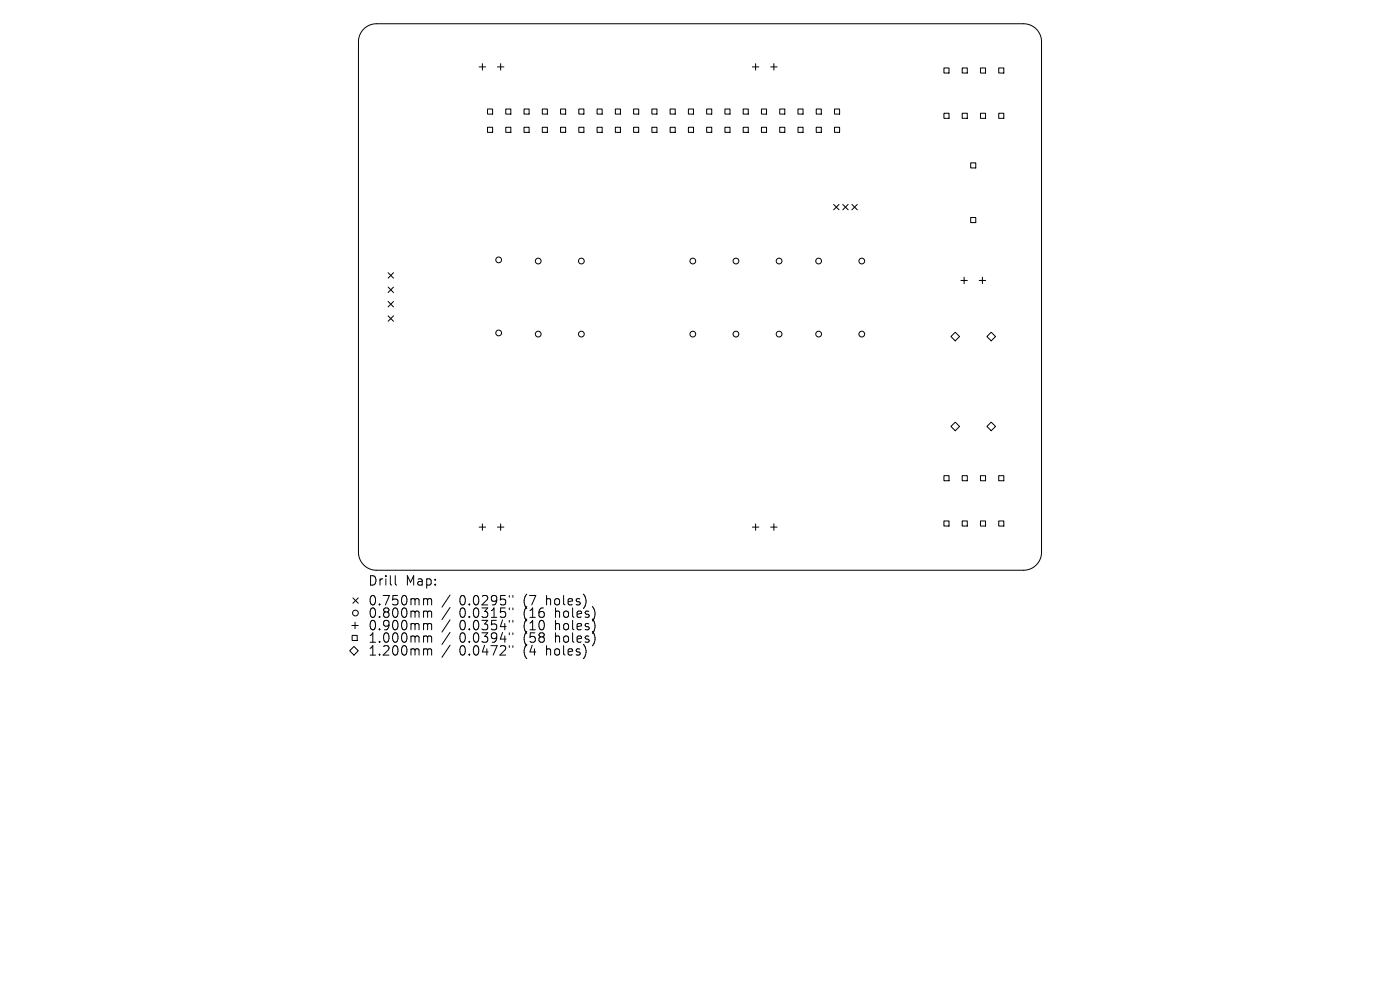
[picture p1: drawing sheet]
<svg xmlns="http://www.w3.org/2000/svg" width="297mm" height="210mm" viewBox="0 0 297 210" stroke-linecap="round" stroke-linejoin="round" font-family="sans-serif">
<defs><g id="words">
<g font-size="2.8">
<text x="78" y="124.5">Drill</text>
<text x="86" y="124.5">Map:</text>
<text x="78" y="128.7">0.750mm</text>
<text x="78" y="131.3">0.800mm</text>
<text x="97.5" y="128.7">0.0295&quot;</text>
<text x="97.5" y="131.3">0.0315&quot;</text>
<text x="111.2" y="128.7">(7</text>
<text x="111.2" y="131.3">(16</text>
<text x="116.1" y="128.7">holes)</text>
<text x="118" y="131.3">holes)</text>
<text x="78" y="134">0.900mm</text>
<text x="78" y="136.6">1.000mm</text>
<text x="97.5" y="134">0.0354&quot;</text>
<text x="97.5" y="136.6">0.0394&quot;</text>
<text x="111.2" y="134">(10</text>
<text x="111.2" y="136.6">(58</text>
<text x="118" y="134">holes)</text>
<text x="118" y="136.6">holes)</text>
<text x="78" y="139.3">1.200mm</text>
<text x="97.5" y="139.3">0.0472&quot;</text>
<text x="111.2" y="139.3">(4</text>
<text x="116.1" y="139.3">holes)</text>
</g>
</g></defs>
<g fill="none" stroke="#000" stroke-width=".21">
<path d="M77.2 6.2a3.8 3.8 0 0 1 2.7-1.2h137.2a3.8 3.8 0 0 1 3.9 3.9v108.3a3.8 3.8 0 0 1-3.9 3.8h-137.2a3.8 3.8 0 0 1-3.9-3.8v-108.3a3.8 3.8 0 0 1 1.2-2.7zM101.6 14.2h1.4M102.3 13.5v1.4M105.5 14.2h1.4M106.2 13.5v1.4M159.6 14.2h1.4M160.3 13.5v1.4M163.5 14.2h1.4M164.2 13.5v1.4M200.3 14.4h1v1.1h-1zM204.1 14.4h1.1v1.1h-1.1zM208 14.4h1.1v1.1h-1.1z"/>
<path d="M211.9 14.4h1.1v1.1h-1.1zM103.4 23.1h1.1v1.1h-1.1zM103.4 27h1.1v1.1h-1.1zM107.3 23.1h1.1v1.1h-1.1zM107.3 27h1.1v1.1h-1.1zM111.2 23.1h1v1.1h-1zM111.2 27h1v1.1h-1zM115 23.1h1.1v1.1h-1.1zM115 27h1.1v1.1h-1.1zM118.9 23.1h1.1v1.1h-1.1zM118.9 27h1.1v1.1h-1.1zM122.8 23.1h1.1v1.1h-1.1z"/>
<path d="M122.8 27h1.1v1.1h-1.1zM126.7 23.1h1v1.1h-1zM126.7 27h1v1.1h-1zM130.5 23.1h1.1v1.1h-1.1zM130.5 27h1.1v1.1h-1.1zM134.4 23.1h1.1v1.1h-1.1zM134.4 27h1.1v1.1h-1.1zM138.3 23.1h1.1v1.1h-1.1zM138.3 27h1.1v1.1h-1.1zM142.2 23.1h1v1.1h-1zM142.2 27h1v1.1h-1zM146 23.1h1.1v1.1h-1.1z"/>
<path d="M146 27h1.1v1.1h-1.1zM149.9 23.1h1.1v1.1h-1.1zM149.9 27h1.1v1.1h-1.1zM153.8 23.1h1.1v1.1h-1.1zM153.8 27h1.1v1.1h-1.1zM157.7 23.1h1v1.1h-1zM157.7 27h1v1.1h-1zM161.5 23.1h1.1v1.1h-1.1zM161.5 27h1.1v1.1h-1.1zM165.4 23.1h1.1v1.1h-1.1zM165.4 27h1.1v1.1h-1.1zM169.3 23.1h1.1v1.1h-1.1z"/>
<path d="M169.3 27h1.1v1.1h-1.1zM173.2 23.1h1v1.1h-1zM173.2 27h1v1.1h-1zM177 23.1h1.1v1.1h-1.1zM177 27h1.1v1.1h-1.1zM200.3 24h1v1.1h-1zM204.1 24h1.1v1.1h-1.1zM205.9 34.5h1.1v1.1h-1.1zM208 24h1.1v1.1h-1.1zM211.9 24h1.1v1.1h-1.1zM82.3 57.9l1.2 1.1M83.5 57.9l-1.2 1.1"/>
<path d="M176.9 43.4l1.1 1.1M178 43.4l-1.1 1.1M178.8 43.4l1.1 1.1M179.9 43.4l-1.1 1.1M180.7 43.4l1.2 1.1M181.9 43.4l-1.2 1.1M203.8 59.5h1.4M204.5 58.8v1.4M205.9 46.1h1.1v1.1h-1.1zM207.7 59.5h1.4M208.4 58.8v1.4M82.3 60.9l1.2 1.1"/>
<path d="M82.3 64l1.2 1.1M82.3 67l1.2 1.2M83.5 60.9l-1.2 1.1M83.5 64l-1.2 1.1M83.5 67l-1.2 1.2M202.7 70.5l.9 .9-.9 .9-1-.9zM210.3 70.5l.9 .9-.9 .9-.9-.9zM201.7 90.5l1-1 .9 1-.9 .9zM210.3 89.5l.9 1-.9 .9-.9-.9zM101.6 111.8h1.4M102.3 111.1v1.4M105.5 111.8h1.4"/>
<path d="M106.2 111.1v1.4M159.6 111.8h1.4M160.3 111.1v1.4M163.5 111.8h1.4M164.2 111.1v1.4M200.3 100.9h1v1.1h-1zM200.3 110.5h1v1.1h-1zM204.1 100.9h1.1v1.1h-1.1zM204.1 110.5h1.1v1.1h-1.1zM208 100.9h1.1v1.1h-1.1zM208 110.5h1.1v1.1h-1.1zM211.9 100.9h1.1v1.1h-1.1z"/>
<path d="M211.9 110.5h1.1v1.1h-1.1zM74.6 132.7h1.4M74.7 134.8h1.1v1.1h-1.1zM74.9 126.8l1.1 1.2M75.1 137.1l.9 .9-.9 1-.9-1zM75.3 132v1.4M76 126.8l-1.1 1.2M83.9 122.1v1.7l.2 .3M90.1 127l.5 .1 .1 .2M90.1 129.6h.3l.3 .3M90.1 132.3h.3l.3 .3M90.1 134.9h.3l.3 .3"/>
<path d="M90.1 137.6h.3l.3 .3M90.7 127.3l.3-.3 .5 .1 .1 1.2M90.7 127.3v1M90.7 129.9v1.1M90.7 132.6v1M90.7 135.2v1M90.7 137.9v1.1M90.7 129.9l.3-.3 .5 .1 .1 1.3M90.7 132.6l.3-.3 .5 .1 .1 1.2M90.7 135.2l.3-.3 .5 .1 .1 1.2M90.7 137.9l.3-.3 .5 .1 .1 1.3M95.5 126.2l-1.7 2.6"/>
<path d="M95.5 128.9l-1.7 2.5M95.5 131.5l-1.7 2.6M95.5 134.1l-1.7 2.6M95.5 136.9l-1.7 2.5M108 126.3v.4M108 129v.3M108 131.6v.4M108 134.2v.4M108 137v.3M108.8 126.3v.4M108.8 129v.3M108.8 131.6v.4"/>
<path d="M108.8 134.2v.4M108.8 137v.3"/>
<circle cx="105.8" cy="55.1" r=".61"/>
<circle cx="114.2" cy="55.4" r=".61"/>
<circle cx="123.3" cy="55.4" r=".61"/>
<circle cx="147" cy="55.4" r=".61"/>
<circle cx="156.1" cy="55.4" r=".61"/>
<circle cx="165.3" cy="55.4" r=".61"/>
<circle cx="173.7" cy="55.4" r=".61"/>
<circle cx="182.8" cy="55.4" r=".61"/>
<circle cx="105.8" cy="70.6" r=".61"/>
<circle cx="114.2" cy="70.9" r=".61"/>
<circle cx="123.3" cy="70.9" r=".61"/>
<circle cx="147" cy="70.9" r=".61"/>
<circle cx="156.1" cy="70.9" r=".61"/>
<circle cx="165.3" cy="70.9" r=".61"/>
<circle cx="173.7" cy="70.9" r=".61"/>
<circle cx="182.8" cy="70.9" r=".61"/>
<circle cx="75.4" cy="130" r=".61"/>
</g>
<use href="#words"/>
</svg>
